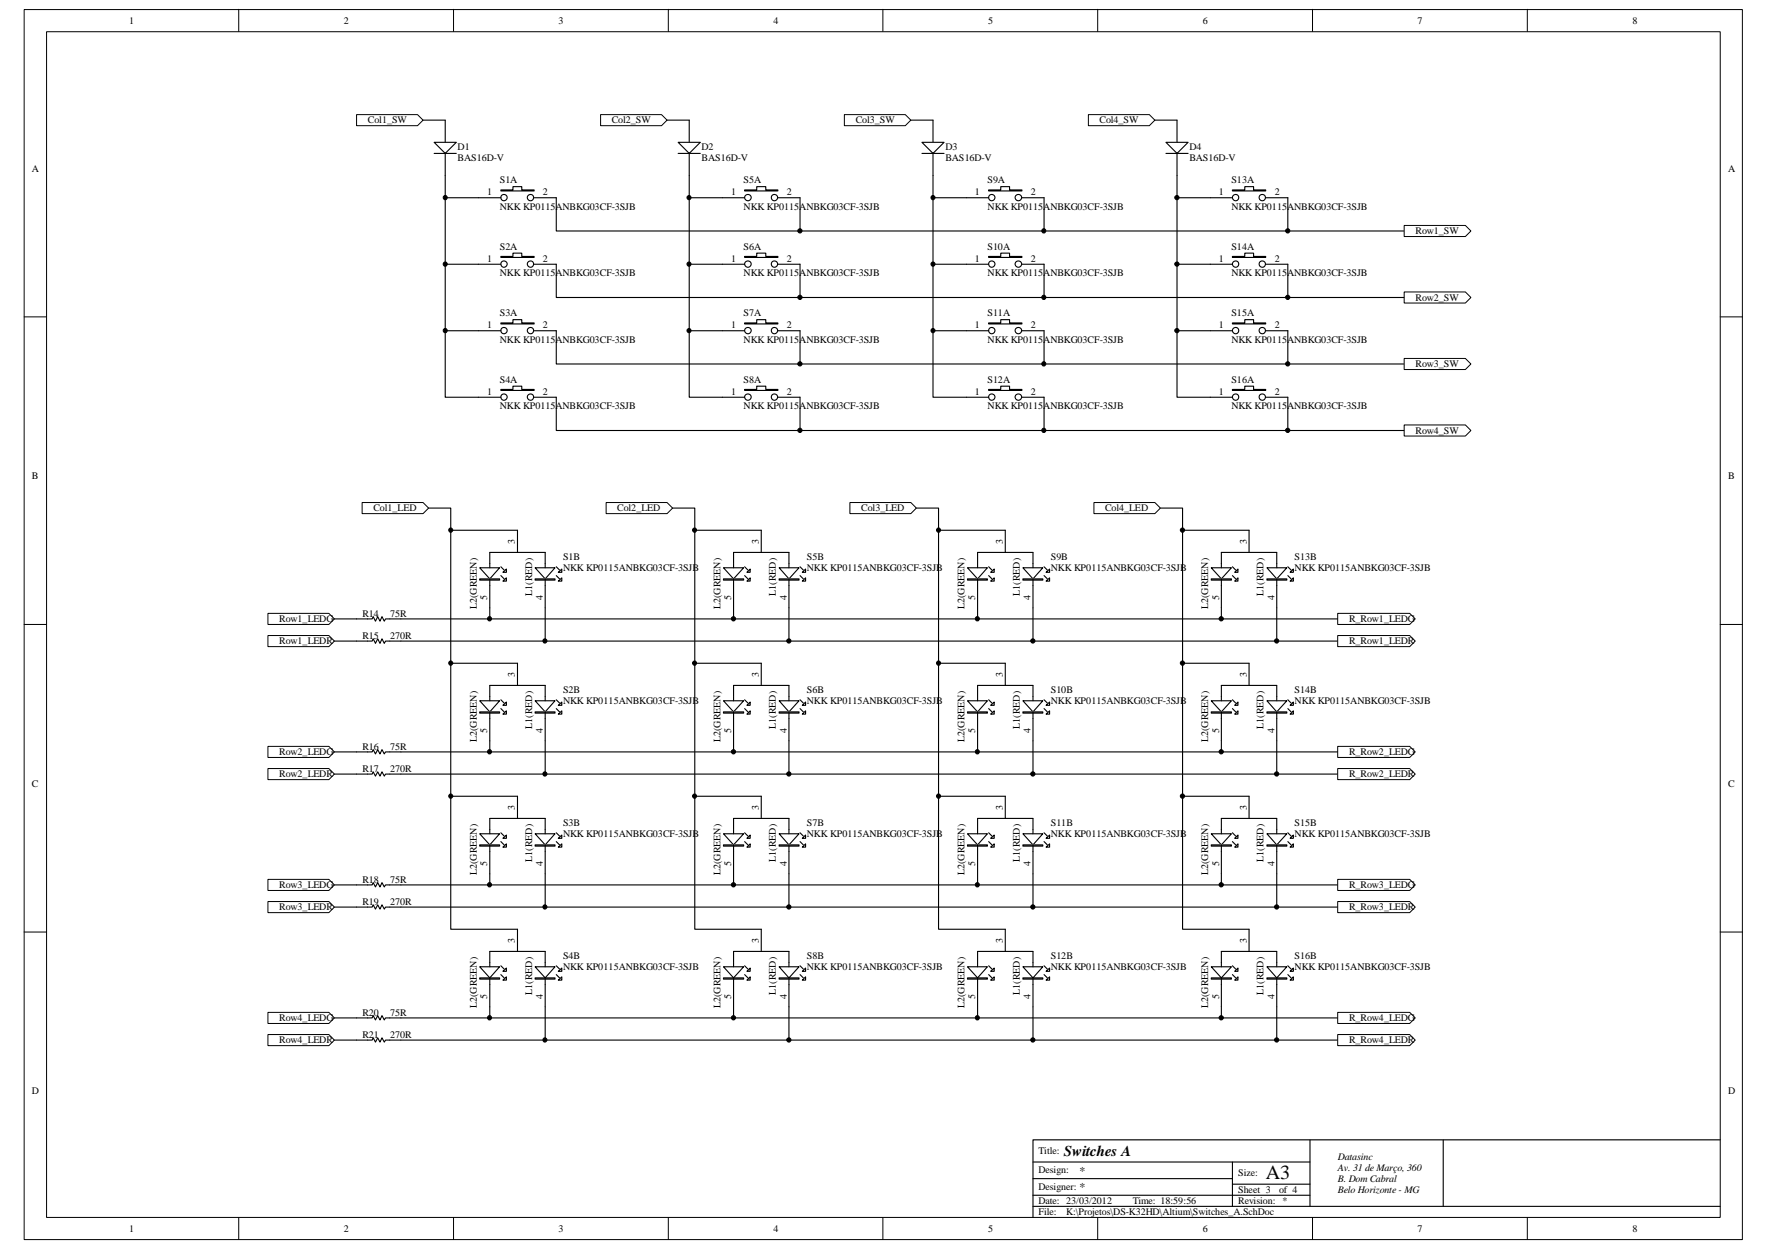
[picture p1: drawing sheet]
<svg xmlns="http://www.w3.org/2000/svg" width="297mm" height="210mm" viewBox="0 0 297 210" stroke-linecap="round" stroke-linejoin="round" font-family="sans-serif">
<defs><g id="words">
<text font-size="3.4" x="212.8" y="198.2">A3</text>
<text font-size="2.5" x="178.9" y="194.4">Switches A</text>
<g font-size="2">
<text x="181.5" y="197.4">*</text>
<text x="181.5" y="200.2">*</text>
</g>
<g font-size="1.7">
<text x="21.7" y="4">1</text>
<text x="57.8" y="4">2</text>
<text x="93.9" y="4">3</text>
<text x="130" y="4">4</text>
<text x="166.1" y="4">5</text>
<text x="202.2" y="4">6</text>
<text x="238.3" y="4">7</text>
<text x="274.4" y="4">8</text>
<text x="61.8" y="20.7">Col1_SW</text>
<text x="102.8" y="20.7">Col2_SW</text>
<text x="143.8" y="20.7">Col3_SW</text>
<text x="184.8" y="20.7">Col4_SW</text>
<text x="5.3" y="28.9">A</text>
<text x="76.9" y="27.1">BAS16D-V</text>
<text x="76.9" y="25.2">D1</text>
<text x="117.9" y="27.1">BAS16D-V</text>
<text x="117.9" y="25.2">D2</text>
<text x="158.9" y="27.1">BAS16D-V</text>
<text x="158.9" y="25.2">D3</text>
<text x="199.9" y="27.1">BAS16D-V</text>
<text x="199.9" y="25.2">D4</text>
<text x="290.5" y="28.9">A</text>
<text x="81.9" y="32.9">1</text>
<text x="84" y="35.3">NKK KP0115ANBKG03CF-3SJB</text>
<text x="84" y="30.8">S1A</text>
<text x="91.3" y="32.9">2</text>
<text x="122.9" y="32.9">1</text>
<text x="125" y="30.8">S5A</text>
<text x="125" y="35.3">NKK KP0115ANBKG03CF-3SJB</text>
<text x="132.3" y="32.9">2</text>
<text x="163.9" y="32.9">1</text>
<text x="166" y="30.8">S9A</text>
<text x="166" y="35.3">NKK KP0115ANBKG03CF-3SJB</text>
<text x="173.3" y="32.9">2</text>
<text x="204.9" y="32.9">1</text>
<text x="207" y="30.8">S13A</text>
<text x="207" y="35.3">NKK KP0115ANBKG03CF-3SJB</text>
<text x="214.3" y="32.9">2</text>
<text x="84" y="42">S2A</text>
<text x="125" y="42">S6A</text>
<text x="166" y="42">S10A</text>
<text x="207" y="42">S14A</text>
<text x="238" y="39.4">Row1_SW</text>
<text x="81.9" y="44">1</text>
<text x="84" y="46.4">NKK KP0115ANBKG03CF-3SJB</text>
<text x="91.3" y="44">2</text>
<text x="122.9" y="44">1</text>
<text x="125" y="46.4">NKK KP0115ANBKG03CF-3SJB</text>
<text x="132.3" y="44">2</text>
<text x="163.9" y="44">1</text>
<text x="166" y="46.4">NKK KP0115ANBKG03CF-3SJB</text>
<text x="173.3" y="44">2</text>
<text x="204.9" y="44">1</text>
<text x="207" y="46.4">NKK KP0115ANBKG03CF-3SJB</text>
<text x="214.3" y="44">2</text>
<text x="84" y="53.2">S3A</text>
<text x="125" y="53.2">S7A</text>
<text x="166" y="53.2">S11A</text>
<text x="207" y="53.2">S15A</text>
<text x="238" y="50.5">Row2_SW</text>
<text x="81.9" y="55.2">1</text>
<text x="84" y="57.6">NKK KP0115ANBKG03CF-3SJB</text>
<text x="91.3" y="55.2">2</text>
<text x="122.9" y="55.2">1</text>
<text x="125" y="57.6">NKK KP0115ANBKG03CF-3SJB</text>
<text x="132.3" y="55.2">2</text>
<text x="163.9" y="55.2">1</text>
<text x="166" y="57.6">NKK KP0115ANBKG03CF-3SJB</text>
<text x="173.3" y="55.2">2</text>
<text x="204.9" y="55.2">1</text>
<text x="207" y="57.6">NKK KP0115ANBKG03CF-3SJB</text>
<text x="214.3" y="55.2">2</text>
<text x="84" y="64.3">S4A</text>
<text x="125" y="64.3">S8A</text>
<text x="166" y="64.3">S12A</text>
<text x="207" y="64.3">S16A</text>
<text x="238" y="61.7">Row3_SW</text>
<text x="81.9" y="66.4">1</text>
<text x="84" y="68.8">NKK KP0115ANBKG03CF-3SJB</text>
<text x="91.3" y="66.4">2</text>
<text x="122.9" y="66.4">1</text>
<text x="125" y="68.8">NKK KP0115ANBKG03CF-3SJB</text>
<text x="132.3" y="66.4">2</text>
<text x="163.9" y="66.4">1</text>
<text x="166" y="68.8">NKK KP0115ANBKG03CF-3SJB</text>
<text x="173.3" y="66.4">2</text>
<text x="204.9" y="66.4">1</text>
<text x="207" y="68.8">NKK KP0115ANBKG03CF-3SJB</text>
<text x="214.3" y="66.4">2</text>
<text x="238" y="72.9">Row4_SW</text>
<text x="5.4" y="80.6">B</text>
<text x="290.5" y="80.6">B</text>
<text x="62.8" y="85.9">Col1_LED</text>
<text x="103.8" y="85.9">Col2_LED</text>
<text x="144.8" y="85.9">Col3_LED</text>
<text x="185.8" y="85.9">Col4_LED</text>
<text x="86.6" y="91.4" transform="rotate(-90 86.6 91.4)">3</text>
<text x="94.7" y="94.1">S1B</text>
<text x="127.6" y="91.4" transform="rotate(-90 127.6 91.4)">3</text>
<text x="135.6" y="94.1">S5B</text>
<text x="168.6" y="91.4" transform="rotate(-90 168.6 91.4)">3</text>
<text x="176.7" y="94.1">S9B</text>
<text x="209.6" y="91.4" transform="rotate(-90 209.6 91.4)">3</text>
<text x="217.6" y="94.1">S13B</text>
<text x="81.9" y="100.8" transform="rotate(-90 81.9 100.8)">5</text>
<text x="89.4" y="100.1" transform="rotate(-90 89.4 100.1)">L1(RED)</text>
<text x="91.2" y="100.8" transform="rotate(-90 91.2 100.8)">4</text>
<text x="94.7" y="96">NKK KP0115ANBKG03CF-3SJB</text>
<text x="122.9" y="100.8" transform="rotate(-90 122.9 100.8)">5</text>
<text x="130.4" y="100.1" transform="rotate(-90 130.4 100.1)">L1(RED)</text>
<text x="132.2" y="100.8" transform="rotate(-90 132.2 100.8)">4</text>
<text x="135.6" y="96">NKK KP0115ANBKG03CF-3SJB</text>
<text x="163.9" y="100.8" transform="rotate(-90 163.9 100.8)">5</text>
<text x="171.4" y="100.1" transform="rotate(-90 171.4 100.1)">L1(RED)</text>
<text x="173.2" y="100.8" transform="rotate(-90 173.2 100.8)">4</text>
<text x="176.7" y="96">NKK KP0115ANBKG03CF-3SJB</text>
<text x="204.9" y="100.8" transform="rotate(-90 204.9 100.8)">5</text>
<text x="212.4" y="100.1" transform="rotate(-90 212.4 100.1)">L1(RED)</text>
<text x="214.2" y="100.8" transform="rotate(-90 214.2 100.8)">4</text>
<text x="217.6" y="96">NKK KP0115ANBKG03CF-3SJB</text>
<text x="46.9" y="104.6">Row1_LEDG</text>
<text x="60.9" y="103.6">R14</text>
<text x="60.9" y="107.4">R15</text>
<text x="65.6" y="103.6">75R</text>
<text x="65.6" y="107.4">270R</text>
<text x="80.1" y="102.4" transform="rotate(-90 80.1 102.4)">L2(GREEN)</text>
<text x="121.1" y="102.4" transform="rotate(-90 121.1 102.4)">L2(GREEN)</text>
<text x="162.1" y="102.4" transform="rotate(-90 162.1 102.4)">L2(GREEN)</text>
<text x="203.1" y="102.4" transform="rotate(-90 203.1 102.4)">L2(GREEN)</text>
<text x="226.8" y="104.6">R_Row1_LEDG</text>
<text x="46.9" y="108.3">Row1_LEDR</text>
<text x="86.6" y="113.7" transform="rotate(-90 86.6 113.7)">3</text>
<text x="127.6" y="113.7" transform="rotate(-90 127.6 113.7)">3</text>
<text x="168.6" y="113.7" transform="rotate(-90 168.6 113.7)">3</text>
<text x="209.6" y="113.7" transform="rotate(-90 209.6 113.7)">3</text>
<text x="226.8" y="108.3">R_Row1_LEDR</text>
<text x="94.7" y="116.5">S2B</text>
<text x="94.7" y="118.4">NKK KP0115ANBKG03CF-3SJB</text>
<text x="135.6" y="116.5">S6B</text>
<text x="135.6" y="118.4">NKK KP0115ANBKG03CF-3SJB</text>
<text x="176.7" y="116.5">S10B</text>
<text x="176.7" y="118.4">NKK KP0115ANBKG03CF-3SJB</text>
<text x="217.6" y="116.5">S14B</text>
<text x="217.6" y="118.4">NKK KP0115ANBKG03CF-3SJB</text>
<text x="60.9" y="126">R16</text>
<text x="65.6" y="126">75R</text>
<text x="80.1" y="124.7" transform="rotate(-90 80.1 124.7)">L2(GREEN)</text>
<text x="81.9" y="123.1" transform="rotate(-90 81.9 123.1)">5</text>
<text x="89.4" y="122.5" transform="rotate(-90 89.4 122.5)">L1(RED)</text>
<text x="91.2" y="123.1" transform="rotate(-90 91.2 123.1)">4</text>
<text x="121.1" y="124.7" transform="rotate(-90 121.1 124.7)">L2(GREEN)</text>
<text x="122.9" y="123.1" transform="rotate(-90 122.9 123.1)">5</text>
<text x="130.4" y="122.5" transform="rotate(-90 130.4 122.5)">L1(RED)</text>
<text x="132.2" y="123.1" transform="rotate(-90 132.2 123.1)">4</text>
<text x="162.1" y="124.7" transform="rotate(-90 162.1 124.7)">L2(GREEN)</text>
<text x="163.9" y="123.1" transform="rotate(-90 163.9 123.1)">5</text>
<text x="171.4" y="122.5" transform="rotate(-90 171.4 122.5)">L1(RED)</text>
<text x="173.2" y="123.1" transform="rotate(-90 173.2 123.1)">4</text>
<text x="203.1" y="124.7" transform="rotate(-90 203.1 124.7)">L2(GREEN)</text>
<text x="204.9" y="123.1" transform="rotate(-90 204.9 123.1)">5</text>
<text x="212.4" y="122.5" transform="rotate(-90 212.4 122.5)">L1(RED)</text>
<text x="214.2" y="123.1" transform="rotate(-90 214.2 123.1)">4</text>
<text x="46.9" y="130.6">Row2_LEDR</text>
<text x="46.9" y="126.9">Row2_LEDG</text>
<text x="60.9" y="129.7">R17</text>
<text x="65.6" y="129.7">270R</text>
<text x="226.8" y="130.6">R_Row2_LEDR</text>
<text x="226.8" y="126.9">R_Row2_LEDG</text>
<text x="5.4" y="132.2">C</text>
<text x="86.6" y="136.1" transform="rotate(-90 86.6 136.1)">3</text>
<text x="127.6" y="136.1" transform="rotate(-90 127.6 136.1)">3</text>
<text x="168.6" y="136.1" transform="rotate(-90 168.6 136.1)">3</text>
<text x="209.6" y="136.1" transform="rotate(-90 209.6 136.1)">3</text>
<text x="290.5" y="132.2">C</text>
<text x="94.7" y="138.9">S3B</text>
<text x="94.7" y="140.7">NKK KP0115ANBKG03CF-3SJB</text>
<text x="135.6" y="138.9">S7B</text>
<text x="135.6" y="140.7">NKK KP0115ANBKG03CF-3SJB</text>
<text x="176.7" y="138.9">S11B</text>
<text x="176.7" y="140.7">NKK KP0115ANBKG03CF-3SJB</text>
<text x="217.6" y="138.9">S15B</text>
<text x="217.6" y="140.7">NKK KP0115ANBKG03CF-3SJB</text>
<text x="46.9" y="149.3">Row3_LEDG</text>
<text x="60.9" y="148.3">R18</text>
<text x="65.6" y="148.3">75R</text>
<text x="80.1" y="147.1" transform="rotate(-90 80.1 147.1)">L2(GREEN)</text>
<text x="81.9" y="145.5" transform="rotate(-90 81.9 145.5)">5</text>
<text x="89.4" y="144.8" transform="rotate(-90 89.4 144.8)">L1(RED)</text>
<text x="91.2" y="145.5" transform="rotate(-90 91.2 145.5)">4</text>
<text x="121.1" y="147.1" transform="rotate(-90 121.1 147.1)">L2(GREEN)</text>
<text x="122.9" y="145.5" transform="rotate(-90 122.9 145.5)">5</text>
<text x="130.4" y="144.8" transform="rotate(-90 130.4 144.8)">L1(RED)</text>
<text x="132.2" y="145.5" transform="rotate(-90 132.2 145.5)">4</text>
<text x="162.1" y="147.1" transform="rotate(-90 162.1 147.1)">L2(GREEN)</text>
<text x="163.9" y="145.5" transform="rotate(-90 163.9 145.5)">5</text>
<text x="171.4" y="144.8" transform="rotate(-90 171.4 144.8)">L1(RED)</text>
<text x="173.2" y="145.5" transform="rotate(-90 173.2 145.5)">4</text>
<text x="203.1" y="147.1" transform="rotate(-90 203.1 147.1)">L2(GREEN)</text>
<text x="204.9" y="145.5" transform="rotate(-90 204.9 145.5)">5</text>
<text x="212.4" y="144.8" transform="rotate(-90 212.4 144.8)">L1(RED)</text>
<text x="214.2" y="145.5" transform="rotate(-90 214.2 145.5)">4</text>
<text x="226.8" y="149.3">R_Row3_LEDG</text>
<text x="46.9" y="153">Row3_LEDR</text>
<text x="60.9" y="152.1">R19</text>
<text x="65.6" y="152.1">270R</text>
<text x="226.8" y="153">R_Row3_LEDR</text>
<text x="86.6" y="158.4" transform="rotate(-90 86.6 158.4)">3</text>
<text x="94.7" y="161.2">S4B</text>
<text x="127.6" y="158.4" transform="rotate(-90 127.6 158.4)">3</text>
<text x="135.6" y="161.2">S8B</text>
<text x="168.6" y="158.4" transform="rotate(-90 168.6 158.4)">3</text>
<text x="176.7" y="161.2">S12B</text>
<text x="209.6" y="158.4" transform="rotate(-90 209.6 158.4)">3</text>
<text x="217.6" y="161.2">S16B</text>
<text x="81.9" y="167.8" transform="rotate(-90 81.9 167.8)">5</text>
<text x="89.4" y="167.2" transform="rotate(-90 89.4 167.2)">L1(RED)</text>
<text x="91.2" y="167.8" transform="rotate(-90 91.2 167.8)">4</text>
<text x="94.7" y="163.1">NKK KP0115ANBKG03CF-3SJB</text>
<text x="122.9" y="167.8" transform="rotate(-90 122.9 167.8)">5</text>
<text x="130.4" y="167.2" transform="rotate(-90 130.4 167.2)">L1(RED)</text>
<text x="132.2" y="167.8" transform="rotate(-90 132.2 167.8)">4</text>
<text x="135.6" y="163.1">NKK KP0115ANBKG03CF-3SJB</text>
<text x="163.9" y="167.8" transform="rotate(-90 163.9 167.8)">5</text>
<text x="171.4" y="167.2" transform="rotate(-90 171.4 167.2)">L1(RED)</text>
<text x="173.2" y="167.8" transform="rotate(-90 173.2 167.8)">4</text>
<text x="176.7" y="163.1">NKK KP0115ANBKG03CF-3SJB</text>
<text x="204.9" y="167.8" transform="rotate(-90 204.9 167.8)">5</text>
<text x="212.4" y="167.2" transform="rotate(-90 212.4 167.2)">L1(RED)</text>
<text x="214.2" y="167.8" transform="rotate(-90 214.2 167.8)">4</text>
<text x="217.6" y="163.1">NKK KP0115ANBKG03CF-3SJB</text>
<text x="46.9" y="171.6">Row4_LEDG</text>
<text x="60.9" y="170.7">R20</text>
<text x="65.6" y="170.7">75R</text>
<text x="80.1" y="169.4" transform="rotate(-90 80.1 169.4)">L2(GREEN)</text>
<text x="121.1" y="169.4" transform="rotate(-90 121.1 169.4)">L2(GREEN)</text>
<text x="162.1" y="169.4" transform="rotate(-90 162.1 169.4)">L2(GREEN)</text>
<text x="203.1" y="169.4" transform="rotate(-90 203.1 169.4)">L2(GREEN)</text>
<text x="226.8" y="171.6">R_Row4_LEDG</text>
<text x="46.9" y="175.3">Row4_LEDR</text>
<text x="60.9" y="174.4">R21</text>
<text x="65.6" y="174.4">270R</text>
<text x="226.8" y="175.3">R_Row4_LEDR</text>
<text x="5.3" y="183.9">D</text>
<text x="290.5" y="183.9">D</text>
<text x="174.6" y="194">Title:</text>
<text x="174.6" y="197.1">Design:</text>
<text x="208.1" y="197.7">Size:</text>
<text x="224.9" y="194.9">Datasinc</text>
<text x="224.9" y="196.8">Av. 31 de Março, 360</text>
<text x="174.6" y="202.4">Date: 23/03/2012</text>
<text x="174.6" y="199.9">Designer:</text>
<text x="190.4" y="202.4">Time: 18:59:56</text>
<text x="208.1" y="202.4">Revision:</text>
<text x="208.1" y="200.5">Sheet 3</text>
<text x="215" y="200.5">of 4</text>
<text x="215.6" y="202.4">*</text>
<text x="224.9" y="198.6">B. Dom Cabral</text>
<text x="224.9" y="200.5">Belo Horizonte - MG</text>
<text x="21.7" y="207">1</text>
<text x="57.8" y="207">2</text>
<text x="93.9" y="207">3</text>
<text x="130" y="207">4</text>
<text x="166.1" y="207">5</text>
<text x="174.6" y="204.2">File:</text>
<text x="179.2" y="204.2">K:\Projetos\DS-K32HD\Altium\Switches_A.SchDoc</text>
<text x="202.2" y="207">6</text>
<text x="238.3" y="207">7</text>
<text x="274.4" y="207">8</text>
</g>
</g></defs>
<path d="M4.1 1.6h288.8v206.7h-288.8z" fill="none" stroke="#000" stroke-width=".17"/>
<path d="M7.9 5.4h281.3v199.2h-281.3z" fill="#fff"/>
<g fill="none" stroke="#000" stroke-width=".17">
<path d="M7.8 5.3h281.4v199.3h-281.4zM40.1 1.6v3.7M76.2 1.6v3.7M112.3 1.6v3.7M148.4 1.6v3.7M184.5 1.6v3.7M220.6 1.6v3.7M256.7 1.6v3.7M4.1 53.3h3.7M289.2 53.3h3.7M4.1 104.9h3.7M289.2 104.9h3.7"/>
<path d="M4.1 156.6h3.7M289.2 156.6h3.7M40.1 204.6v3.7M76.2 204.6v3.7M112.3 204.6v3.7M148.4 204.6v3.7M184.5 204.6v3.7M220.6 204.6v3.7M256.7 204.6v3.7"/>
</g>
<path d="M71.1 20.2h3.7M173.6 195.3h46.6M173.6 198.1h33.6M207.2 195.3v7.4M207.2 199h13M220.2 191.6v11.1M242.6 191.6v11.1M289.2 191.6h-115.6v13M173.6 202.7h115.6M173.6 200.9h46.6" fill="none" stroke="#000" stroke-width=".19"/>
<path d="M59.9 19.3h10.3l.9 .9-.9 .9h-10.3z" fill-rule="evenodd" fill="#fff"/>
<path d="M59.9 19.3h10.3l.9 .9-.9 .9h-10.3z" fill="none" stroke="#000" stroke-width=".17"/>
<path d="M101 19.3h10.2l.9 .9-.9 .9h-10.2z" fill-rule="evenodd" fill="#fff"/>
<path d="M101 19.3h10.2l.9 .9-.9 .9h-10.2z" fill="none" stroke="#000" stroke-width=".17"/>
<path d="M141.9 19.3h10.3l.9 .9-.9 .9h-10.3z" fill-rule="evenodd" fill="#fff"/>
<path d="M141.9 19.3h10.3l.9 .9-.9 .9h-10.3z" fill="none" stroke="#000" stroke-width=".17"/>
<path d="M183 19.3h10.2l.9 .9-.9 .9h-10.2z" fill-rule="evenodd" fill="#fff"/>
<path d="M183 19.3h10.2l.9 .9-.9 .9h-10.2z" fill="none" stroke="#000" stroke-width=".17"/>
<path d="M72 85.4h3.8v70.8h11.2M113.1 85.4h3.7v70.8h11.2M154 85.4h3.8v70.8h11.2M195.1 85.4h3.7v70.8h11.2" fill="none" stroke="#000" stroke-width=".19"/>
<path d="M45 106.8h10.3l.9 .9-.9 1h-10.3z" fill-rule="evenodd" fill="#fff"/>
<path d="M45 106.8h10.3l.9 .9-.9 1h-10.3z" fill="none" stroke="#000" stroke-width=".17"/>
<path d="M45 129.2h10.3l.9 .9-.9 .9h-10.3z" fill-rule="evenodd" fill="#fff"/>
<path d="M45 129.2h10.3l.9 .9-.9 .9h-10.3z" fill="none" stroke="#000" stroke-width=".17"/>
<path d="M45 151.5h10.3l.9 .9-.9 1h-10.3z" fill-rule="evenodd" fill="#fff"/>
<path d="M45 151.5h10.3l.9 .9-.9 1h-10.3z" fill="none" stroke="#000" stroke-width=".17"/>
<path d="M45 173.9h10.3l.9 .9-.9 .9h-10.3z" fill-rule="evenodd" fill="#fff"/>
<path d="M45 173.9h10.3l.9 .9-.9 .9h-10.3z" fill="none" stroke="#000" stroke-width=".17"/>
<path d="M45 103.1h10.3l.9 .9-.9 .9h-10.3z" fill-rule="evenodd" fill="#fff"/>
<path d="M45 103.1h10.3l.9 .9-.9 .9h-10.3z" fill="none" stroke="#000" stroke-width=".17"/>
<path d="M45 125.4h10.3l.9 1-.9 .9h-10.3z" fill-rule="evenodd" fill="#fff"/>
<path d="M45 125.4h10.3l.9 1-.9 .9h-10.3z" fill="none" stroke="#000" stroke-width=".17"/>
<path d="M45 147.8h10.3l.9 .9-.9 .9h-10.3z" fill-rule="evenodd" fill="#fff"/>
<path d="M45 147.8h10.3l.9 .9-.9 .9h-10.3z" fill="none" stroke="#000" stroke-width=".17"/>
<path d="M45 170.1h10.3l.9 1-.9 .9h-10.3z" fill-rule="evenodd" fill="#fff"/>
<path d="M45 170.1h10.3l.9 1-.9 .9h-10.3z" fill="none" stroke="#000" stroke-width=".17"/>
<path d="M60.9 84.5h10.2l.9 .9-.9 .9h-10.2z" fill-rule="evenodd" fill="#fff"/>
<path d="M60.9 84.5h10.2l.9 .9-.9 .9h-10.2z" fill="none" stroke="#000" stroke-width=".17"/>
<path d="M101.9 84.5h10.2l1 .9-1 .9h-10.2z" fill-rule="evenodd" fill="#fff"/>
<path d="M101.9 84.5h10.2l1 .9-1 .9h-10.2z" fill="none" stroke="#000" stroke-width=".17"/>
<path d="M142.9 84.5h10.2l.9 .9-.9 .9h-10.2z" fill-rule="evenodd" fill="#fff"/>
<path d="M142.9 84.5h10.2l.9 .9-.9 .9h-10.2z" fill="none" stroke="#000" stroke-width=".17"/>
<path d="M183.9 84.5h10.2l1 .9-1 .9h-10.2z" fill-rule="evenodd" fill="#fff"/>
<path d="M183.9 84.5h10.2l1 .9-1 .9h-10.2z" fill="none" stroke="#000" stroke-width=".17"/>
<g fill="none" stroke="#000" stroke-width=".19">
<path d="M93.5 55.6v5.6h142.5M93.5 44.4v5.6h142.5M93.5 66.8v5.5h142.5M87 89.1v3.7M93.5 96.7l.6 .6M93.5 95.2l.6 .6M82.3 102.2v1.8h142.6M91.6 102.2v5.5h133.3M82.3 124.5v1.9h142.6M91.6 124.5v5.6h133.3M82.3 146.9v1.8h142.6M91.6 146.9v5.5h133.3"/>
<path d="M82.3 169.2v1.9h142.6M91.6 169.2v5.6h133.3"/>
</g>
<path d="M80.6 95.4h3.4l-1.7 1.9z" fill="#fff"/>
<path d="M80.6 95.4h3.4l-1.7 1.9z" fill="none" stroke="#000" stroke-width=".19"/>
<path d="M80.6 97.3h3.4v.2h-3.4z" fill-rule="evenodd" fill="#fff"/>
<path d="M80.6 97.3h3.4v.2h-3.4z" fill="none" stroke="#000" stroke-width=".19"/>
<path d="M93.8 97.7l.6-.6v.6z" fill="#fff"/>
<path d="M93.8 97.7l.6-.6v.6z" fill="none" stroke="#000" stroke-width=".19"/>
<path d="M93.8 96.2l.6-.6v.6z" fill="#fff"/>
<path d="M82.3 94.7v.7M82.3 97.3v4.9M84.2 96.7l.5 .6M84.2 95.2l.5 .6M91.6 98.4v3.8M93.8 96.2l.6-.6v.6z" fill="none" stroke="#000" stroke-width=".19"/>
<path d="M90 95.4h3.3l-1.7 1.9z" fill="#fff"/>
<path d="M90 95.4h3.3l-1.7 1.9z" fill="none" stroke="#000" stroke-width=".19"/>
<path d="M90 97.3h3.3v.2h-3.3z" fill-rule="evenodd" fill="#fff"/>
<path d="M90 97.3h3.3v.2h-3.3z" fill="none" stroke="#000" stroke-width=".19"/>
<path d="M84.5 97.7l.6-.6v.6z" fill="#fff"/>
<path d="M84.5 97.7l.6-.6v.6z" fill="none" stroke="#000" stroke-width=".19"/>
<path d="M84.5 96.2l.6-.6v.6z" fill="#fff"/>
<path d="M80.4 33.2h3.8M89.8 33.2h3.7M82.3 94.7v-1.9h9.3v2.6M84.5 96.2l.6-.6v.6zM91.6 97.3v1.1" fill="none" stroke="#000" stroke-width=".19"/>
<path d="M84.2 31.9h2v-.5h1.5v.5h2.1v.2h-5.6z" fill-rule="evenodd" fill="#fff"/>
<g fill="none" stroke="#000" stroke-width=".19">
<path d="M84.2 31.9h2v-.5h1.5v.5h2.1v.2h-5.6zM80.4 44.4h3.8M89.8 44.4h3.7"/>
<circle cx="84.7" cy="33.2" r=".54"/>
<circle cx="89.2" cy="33.2" r=".53"/>
</g>
<path d="M84.2 43.1h2v-.6h1.5v.6h2.1v.2h-5.6z" fill-rule="evenodd" fill="#fff"/>
<g fill="none" stroke="#000" stroke-width=".19">
<path d="M84.2 43.1h2v-.6h1.5v.6h2.1v.2h-5.6zM87 111.5v3.7M93.5 119.1l.6 .5M93.5 117.6l.6 .6"/>
<circle cx="84.7" cy="44.4" r=".54"/>
<circle cx="89.2" cy="44.4" r=".53"/>
</g>
<path d="M80.6 117.8h3.4l-1.7 1.8z" fill="#fff"/>
<path d="M80.6 117.8h3.4l-1.7 1.8z" fill="none" stroke="#000" stroke-width=".19"/>
<path d="M80.6 119.6h3.4v.2h-3.4z" fill-rule="evenodd" fill="#fff"/>
<path d="M80.6 119.6h3.4v.2h-3.4z" fill="none" stroke="#000" stroke-width=".19"/>
<path d="M93.8 120l.6-.5v.5z" fill="#fff"/>
<path d="M93.8 120l.6-.5v.5z" fill="none" stroke="#000" stroke-width=".19"/>
<path d="M93.8 118.5l.6-.5v.5z" fill="#fff"/>
<path d="M82.3 117.1v.7M82.3 119.6v4.9M84.2 119.1l.5 .5M84.2 117.6l.5 .6M93.8 118.5l.6-.5v.5zM91.6 120.8v3.7" fill="none" stroke="#000" stroke-width=".19"/>
<path d="M90 117.8h3.3l-1.7 1.8z" fill="#fff"/>
<path d="M90 117.8h3.3l-1.7 1.8z" fill="none" stroke="#000" stroke-width=".19"/>
<path d="M90 119.6h3.3v.2h-3.3z" fill-rule="evenodd" fill="#fff"/>
<path d="M90 119.6h3.3v.2h-3.3z" fill="none" stroke="#000" stroke-width=".19"/>
<path d="M84.5 120l.6-.5v.5z" fill="#fff"/>
<path d="M84.5 120l.6-.5v.5z" fill="none" stroke="#000" stroke-width=".19"/>
<path d="M84.5 118.5l.6-.5v.5z" fill="#fff"/>
<path d="M80.4 55.6h3.8M89.8 55.6h3.7M82.3 117.1v-1.9h9.3v2.6M84.5 118.5l.6-.5v.5zM91.6 119.6v1.2" fill="none" stroke="#000" stroke-width=".19"/>
<path d="M84.2 54.3h2v-.6h1.5v.6h2.1v.1h-5.6z" fill-rule="evenodd" fill="#fff"/>
<g fill="none" stroke="#000" stroke-width=".19">
<path d="M84.2 54.3h2v-.6h1.5v.6h2.1v.1h-5.6zM87 133.8v3.7M93.5 140l.6 .5M93.5 141.4l.6 .6"/>
<circle cx="84.7" cy="55.6" r=".54"/>
<circle cx="89.2" cy="55.6" r=".53"/>
</g>
<path d="M80.6 140.1h3.4l-1.7 1.9z" fill="#fff"/>
<path d="M80.6 140.1h3.4l-1.7 1.9z" fill="none" stroke="#000" stroke-width=".19"/>
<path d="M80.6 142h3.4v.2h-3.4z" fill-rule="evenodd" fill="#fff"/>
<path d="M80.6 142h3.4v.2h-3.4z" fill="none" stroke="#000" stroke-width=".19"/>
<path d="M93.8 142.4l.6-.6v.6z" fill="#fff"/>
<path d="M93.8 142.4l.6-.6v.6z" fill="none" stroke="#000" stroke-width=".19"/>
<path d="M93.8 140.9l.6-.6v.6z" fill="#fff"/>
<path d="M82.3 139.4v.7M84.2 140l.5 .5M82.3 142v4.9M84.2 141.4l.5 .6M91.6 143.1v3.8M93.8 140.9l.6-.6v.6z" fill="none" stroke="#000" stroke-width=".19"/>
<path d="M90 140.1h3.3l-1.7 1.9z" fill="#fff"/>
<path d="M90 140.1h3.3l-1.7 1.9z" fill="none" stroke="#000" stroke-width=".19"/>
<path d="M90 142h3.3v.2h-3.3z" fill-rule="evenodd" fill="#fff"/>
<path d="M90 142h3.3v.2h-3.3z" fill="none" stroke="#000" stroke-width=".19"/>
<path d="M84.5 142.4l.6-.6v.6z" fill="#fff"/>
<path d="M84.5 142.4l.6-.6v.6z" fill="none" stroke="#000" stroke-width=".19"/>
<path d="M84.5 140.9l.6-.6v.6z" fill="#fff"/>
<path d="M80.4 66.8h3.8M89.8 66.8h3.7M82.3 139.4v-1.9h9.3v2.6M84.5 140.9l.6-.6v.6zM91.6 142v1.1" fill="none" stroke="#000" stroke-width=".19"/>
<path d="M84.2 65.4h2v-.5h1.5v.5h2.1v.2h-5.6z" fill-rule="evenodd" fill="#fff"/>
<g fill="none" stroke="#000" stroke-width=".19">
<path d="M84.2 65.4h2v-.5h1.5v.5h2.1v.2h-5.6zM87 156.2v3.7M93.5 163.8l.6 .5M93.5 162.3l.6 .6"/>
<circle cx="84.7" cy="66.7" r=".54"/>
<circle cx="89.2" cy="66.7" r=".53"/>
</g>
<path d="M80.6 162.5h3.4l-1.7 1.8z" fill="#fff"/>
<path d="M80.6 162.5h3.4l-1.7 1.8z" fill="none" stroke="#000" stroke-width=".19"/>
<path d="M80.6 164.3h3.4v.2h-3.4z" fill-rule="evenodd" fill="#fff"/>
<path d="M80.6 164.3h3.4v.2h-3.4z" fill="none" stroke="#000" stroke-width=".19"/>
<path d="M93.8 164.7l.6-.5v.5z" fill="#fff"/>
<path d="M93.8 164.7l.6-.5v.5z" fill="none" stroke="#000" stroke-width=".19"/>
<path d="M93.8 163.2l.6-.5v.5z" fill="#fff"/>
<path d="M82.3 161.8v.7M82.3 164.3v4.9M84.2 163.8l.5 .5M84.2 162.3l.5 .6M91.6 165.5v3.7M93.8 163.2l.6-.5v.5z" fill="none" stroke="#000" stroke-width=".19"/>
<path d="M90 162.5h3.3l-1.7 1.8z" fill="#fff"/>
<path d="M90 162.5h3.3l-1.7 1.8z" fill="none" stroke="#000" stroke-width=".19"/>
<path d="M90 164.3h3.3v.2h-3.3z" fill-rule="evenodd" fill="#fff"/>
<path d="M90 164.3h3.3v.2h-3.3z" fill="none" stroke="#000" stroke-width=".19"/>
<path d="M84.5 164.7l.6-.5v.5z" fill="#fff"/>
<path d="M84.5 164.7l.6-.5v.5z" fill="none" stroke="#000" stroke-width=".19"/>
<path d="M84.5 163.2l.6-.5v.5z" fill="#fff"/>
<path d="M121.5 33.2h3.7M130.8 33.2h3.7M82.3 161.8v-1.9h9.3v2.6M84.5 163.2l.6-.5v.5zM91.6 164.3v1.2" fill="none" stroke="#000" stroke-width=".19"/>
<path d="M125.2 31.9h2v-.5h1.5v.5h2.1v.2h-5.6z" fill-rule="evenodd" fill="#fff"/>
<g fill="none" stroke="#000" stroke-width=".19">
<path d="M125.2 31.9h2v-.5h1.5v.5h2.1v.2h-5.6zM128 89.1v3.7M134.5 96.7l.5 .6M134.5 95.2l.5 .6"/>
<circle cx="125.7" cy="33.2" r=".54"/>
<circle cx="130.2" cy="33.2" r=".54"/>
</g>
<path d="M121.6 95.4h3.4l-1.7 1.9z" fill="#fff"/>
<path d="M121.6 95.4h3.4l-1.7 1.9z" fill="none" stroke="#000" stroke-width=".19"/>
<path d="M121.6 97.3h3.4v.2h-3.4z" fill-rule="evenodd" fill="#fff"/>
<path d="M121.6 97.3h3.4v.2h-3.4z" fill="none" stroke="#000" stroke-width=".19"/>
<path d="M135.4 97.1v.6h-.5z" fill="#fff"/>
<path d="M135.4 97.1v.6h-.5z" fill="none" stroke="#000" stroke-width=".19"/>
<path d="M135.4 95.6v.6h-.5z" fill="#fff"/>
<path d="M123.3 94.7v.7M123.3 97.3v4.9M125.2 96.7l.5 .6M125.2 95.2l.5 .6M132.6 98.4v3.8M135.4 95.6v.6h-.5z" fill="none" stroke="#000" stroke-width=".19"/>
<path d="M131 95.4h3.3l-1.7 1.9z" fill="#fff"/>
<path d="M131 95.4h3.3l-1.7 1.9z" fill="none" stroke="#000" stroke-width=".19"/>
<path d="M131 97.3h3.3v.2h-3.3z" fill-rule="evenodd" fill="#fff"/>
<path d="M131 97.3h3.3v.2h-3.3z" fill="none" stroke="#000" stroke-width=".19"/>
<path d="M126.1 97.1v.6h-.5z" fill="#fff"/>
<path d="M126.1 97.1v.6h-.5z" fill="none" stroke="#000" stroke-width=".19"/>
<path d="M126.1 95.6v.6h-.5z" fill="#fff"/>
<path d="M121.5 44.4h3.7M130.8 44.4h3.7M123.3 94.7v-1.9h9.3v2.6M126.1 95.6v.6h-.5zM132.6 97.3v1.1" fill="none" stroke="#000" stroke-width=".19"/>
<path d="M125.2 43.1h2v-.6h1.5v.6h2.1v.2h-5.6z" fill-rule="evenodd" fill="#fff"/>
<g fill="none" stroke="#000" stroke-width=".19">
<path d="M125.2 43.1h2v-.6h1.5v.6h2.1v.2h-5.6zM128 111.5v3.7M134.5 119.1l.5 .5M134.5 117.6l.5 .6"/>
<circle cx="125.7" cy="44.4" r=".54"/>
<circle cx="130.2" cy="44.4" r=".54"/>
</g>
<path d="M121.6 117.8h3.4l-1.7 1.8z" fill="#fff"/>
<path d="M121.6 117.8h3.4l-1.7 1.8z" fill="none" stroke="#000" stroke-width=".19"/>
<path d="M121.6 119.6h3.4v.2h-3.4z" fill-rule="evenodd" fill="#fff"/>
<path d="M121.6 119.6h3.4v.2h-3.4z" fill="none" stroke="#000" stroke-width=".19"/>
<path d="M135.4 119.5v.5h-.5z" fill="#fff"/>
<path d="M135.4 119.5v.5h-.5z" fill="none" stroke="#000" stroke-width=".19"/>
<path d="M135.4 118v.5h-.5z" fill="#fff"/>
<path d="M123.3 117.1v.7M123.3 119.6v4.9M125.2 119.1l.5 .5M125.2 117.6l.5 .6M135.4 118v.5h-.5zM132.6 120.8v3.7" fill="none" stroke="#000" stroke-width=".19"/>
<path d="M131 117.8h3.3l-1.7 1.8z" fill="#fff"/>
<path d="M131 117.8h3.3l-1.7 1.8z" fill="none" stroke="#000" stroke-width=".19"/>
<path d="M131 119.6h3.3v.2h-3.3z" fill-rule="evenodd" fill="#fff"/>
<path d="M131 119.6h3.3v.2h-3.3z" fill="none" stroke="#000" stroke-width=".19"/>
<path d="M126.1 119.5v.5h-.5z" fill="#fff"/>
<path d="M126.1 119.5v.5h-.5z" fill="none" stroke="#000" stroke-width=".19"/>
<path d="M126.1 118v.5h-.5z" fill="#fff"/>
<path d="M121.5 55.6h3.7M130.8 55.6h3.7M123.3 117.1v-1.9h9.3v2.6M126.1 118v.5h-.5zM132.6 119.6v1.2" fill="none" stroke="#000" stroke-width=".19"/>
<path d="M125.2 54.3h2v-.6h1.5v.6h2.1v.1h-5.6z" fill-rule="evenodd" fill="#fff"/>
<g fill="none" stroke="#000" stroke-width=".19">
<path d="M125.2 54.3h2v-.6h1.5v.6h2.1v.1h-5.6zM128 133.8v3.7M134.5 140l.5 .5M134.5 141.4l.5 .6"/>
<circle cx="125.7" cy="55.6" r=".54"/>
<circle cx="130.2" cy="55.6" r=".54"/>
</g>
<path d="M121.6 140.1h3.4l-1.7 1.9z" fill="#fff"/>
<path d="M121.6 140.1h3.4l-1.7 1.9z" fill="none" stroke="#000" stroke-width=".19"/>
<path d="M121.6 142h3.4v.2h-3.4z" fill-rule="evenodd" fill="#fff"/>
<path d="M121.6 142h3.4v.2h-3.4z" fill="none" stroke="#000" stroke-width=".19"/>
<path d="M135.4 141.8v.6h-.5z" fill="#fff"/>
<path d="M135.4 141.8v.6h-.5z" fill="none" stroke="#000" stroke-width=".19"/>
<path d="M135.4 140.3v.6h-.5z" fill="#fff"/>
<path d="M123.3 139.4v.7M125.2 140l.5 .5M123.3 142v4.9M125.2 141.4l.5 .6M132.6 143.1v3.8M135.4 140.3v.6h-.5z" fill="none" stroke="#000" stroke-width=".19"/>
<path d="M131 140.1h3.3l-1.7 1.9z" fill="#fff"/>
<path d="M131 140.1h3.3l-1.7 1.9z" fill="none" stroke="#000" stroke-width=".19"/>
<path d="M131 142h3.3v.2h-3.3z" fill-rule="evenodd" fill="#fff"/>
<path d="M131 142h3.3v.2h-3.3z" fill="none" stroke="#000" stroke-width=".19"/>
<path d="M126.1 141.8v.6h-.5z" fill="#fff"/>
<path d="M126.1 141.8v.6h-.5z" fill="none" stroke="#000" stroke-width=".19"/>
<path d="M126.1 140.3v.6h-.5z" fill="#fff"/>
<path d="M121.5 66.8h3.7M130.8 66.8h3.7M123.3 139.4v-1.9h9.3v2.6M126.1 140.3v.6h-.5zM132.6 142v1.1" fill="none" stroke="#000" stroke-width=".19"/>
<path d="M125.2 65.4h2v-.5h1.5v.5h2.1v.2h-5.6z" fill-rule="evenodd" fill="#fff"/>
<g fill="none" stroke="#000" stroke-width=".19">
<path d="M125.2 65.4h2v-.5h1.5v.5h2.1v.2h-5.6zM128 156.2v3.7M134.5 163.8l.5 .5M134.5 162.3l.5 .6"/>
<circle cx="125.7" cy="66.7" r=".54"/>
<circle cx="130.2" cy="66.7" r=".54"/>
</g>
<path d="M121.6 162.5h3.4l-1.7 1.8z" fill="#fff"/>
<path d="M121.6 162.5h3.4l-1.7 1.8z" fill="none" stroke="#000" stroke-width=".19"/>
<path d="M121.6 164.3h3.4v.2h-3.4z" fill-rule="evenodd" fill="#fff"/>
<path d="M121.6 164.3h3.4v.2h-3.4z" fill="none" stroke="#000" stroke-width=".19"/>
<path d="M135.4 164.2v.5h-.5z" fill="#fff"/>
<path d="M135.4 164.2v.5h-.5z" fill="none" stroke="#000" stroke-width=".19"/>
<path d="M135.4 162.7v.5h-.5z" fill="#fff"/>
<path d="M123.3 161.8v.7M123.3 164.3v4.9M125.2 163.8l.5 .5M125.2 162.3l.5 .6M132.6 165.5v3.7M135.4 162.7v.5h-.5z" fill="none" stroke="#000" stroke-width=".19"/>
<path d="M131 162.5h3.3l-1.7 1.8z" fill="#fff"/>
<path d="M131 162.5h3.3l-1.7 1.8z" fill="none" stroke="#000" stroke-width=".19"/>
<path d="M131 164.3h3.3v.2h-3.3z" fill-rule="evenodd" fill="#fff"/>
<path d="M131 164.3h3.3v.2h-3.3z" fill="none" stroke="#000" stroke-width=".19"/>
<path d="M126.1 164.2v.5h-.5z" fill="#fff"/>
<path d="M126.1 164.2v.5h-.5z" fill="none" stroke="#000" stroke-width=".19"/>
<path d="M126.1 162.7v.5h-.5z" fill="#fff"/>
<path d="M162.5 33.2h3.7M171.8 33.2h3.7M123.3 161.8v-1.9h9.3v2.6M126.1 162.7v.5h-.5zM132.6 164.3v1.2" fill="none" stroke="#000" stroke-width=".19"/>
<path d="M166.2 31.9h2v-.5h1.5v.5h2.1v.2h-5.6z" fill-rule="evenodd" fill="#fff"/>
<g fill="none" stroke="#000" stroke-width=".19">
<path d="M166.2 31.9h2v-.5h1.5v.5h2.1v.2h-5.6zM169 89.1v3.7M175.5 96.7l.6 .6M175.5 95.2l.6 .6"/>
<circle cx="166.7" cy="33.2" r=".54"/>
<circle cx="171.2" cy="33.2" r=".54"/>
</g>
<path d="M162.6 95.4h3.4l-1.7 1.9z" fill="#fff"/>
<path d="M162.6 95.4h3.4l-1.7 1.9z" fill="none" stroke="#000" stroke-width=".19"/>
<path d="M162.6 97.3h3.4v.2h-3.4z" fill-rule="evenodd" fill="#fff"/>
<path d="M162.6 97.3h3.4v.2h-3.4z" fill="none" stroke="#000" stroke-width=".19"/>
<path d="M175.8 97.7l.6-.6v.6z" fill="#fff"/>
<path d="M175.8 97.7l.6-.6v.6z" fill="none" stroke="#000" stroke-width=".19"/>
<path d="M175.8 96.2l.6-.6v.6z" fill="#fff"/>
<path d="M164.3 94.7v.7M164.3 97.3v4.9M166.2 96.7l.5 .6M166.2 95.2l.5 .6M173.6 98.4v3.8M175.8 96.2l.6-.6v.6z" fill="none" stroke="#000" stroke-width=".19"/>
<path d="M172 95.4h3.3l-1.7 1.9z" fill="#fff"/>
<path d="M172 95.4h3.3l-1.7 1.9z" fill="none" stroke="#000" stroke-width=".19"/>
<path d="M172 97.3h3.3v.2h-3.3z" fill-rule="evenodd" fill="#fff"/>
<path d="M172 97.3h3.3v.2h-3.3z" fill="none" stroke="#000" stroke-width=".19"/>
<path d="M166.5 97.7l.6-.6v.6z" fill="#fff"/>
<path d="M166.5 97.7l.6-.6v.6z" fill="none" stroke="#000" stroke-width=".19"/>
<path d="M166.5 96.2l.6-.6v.6z" fill="#fff"/>
<path d="M162.5 44.4h3.7M171.8 44.4h3.7M164.3 94.7v-1.9h9.3v2.6M166.5 96.2l.6-.6v.6zM173.6 97.3v1.1" fill="none" stroke="#000" stroke-width=".19"/>
<path d="M166.2 43.1h2v-.6h1.5v.6h2.1v.2h-5.6z" fill-rule="evenodd" fill="#fff"/>
<g fill="none" stroke="#000" stroke-width=".19">
<path d="M166.2 43.1h2v-.6h1.5v.6h2.1v.2h-5.6zM169 111.5v3.7M175.5 119.1l.6 .5M175.5 117.6l.6 .6"/>
<circle cx="166.7" cy="44.4" r=".54"/>
<circle cx="171.2" cy="44.4" r=".54"/>
</g>
<path d="M162.6 117.8h3.4l-1.7 1.8z" fill="#fff"/>
<path d="M162.6 117.8h3.4l-1.7 1.8z" fill="none" stroke="#000" stroke-width=".19"/>
<path d="M162.6 119.6h3.4v.2h-3.4z" fill-rule="evenodd" fill="#fff"/>
<path d="M162.6 119.6h3.4v.2h-3.4z" fill="none" stroke="#000" stroke-width=".19"/>
<path d="M175.8 120l.6-.5v.5z" fill="#fff"/>
<path d="M175.8 120l.6-.5v.5z" fill="none" stroke="#000" stroke-width=".19"/>
<path d="M175.8 118.5l.6-.5v.5z" fill="#fff"/>
<path d="M164.3 117.1v.7M164.3 119.6v4.9M166.2 119.1l.5 .5M166.2 117.6l.5 .6M175.8 118.5l.6-.5v.5zM173.6 120.8v3.7" fill="none" stroke="#000" stroke-width=".19"/>
<path d="M172 117.8h3.3l-1.7 1.8z" fill="#fff"/>
<path d="M172 117.8h3.3l-1.7 1.8z" fill="none" stroke="#000" stroke-width=".19"/>
<path d="M172 119.6h3.3v.2h-3.3z" fill-rule="evenodd" fill="#fff"/>
<path d="M172 119.6h3.3v.2h-3.3z" fill="none" stroke="#000" stroke-width=".19"/>
<path d="M166.5 120l.6-.5v.5z" fill="#fff"/>
<path d="M166.5 120l.6-.5v.5z" fill="none" stroke="#000" stroke-width=".19"/>
<path d="M166.5 118.5l.6-.5v.5z" fill="#fff"/>
<path d="M162.5 55.6h3.7M171.8 55.6h3.7M164.3 117.1v-1.9h9.3v2.6M166.5 118.5l.6-.5v.5zM173.6 119.6v1.2" fill="none" stroke="#000" stroke-width=".19"/>
<path d="M166.2 54.3h2v-.6h1.5v.6h2.1v.1h-5.6z" fill-rule="evenodd" fill="#fff"/>
<g fill="none" stroke="#000" stroke-width=".19">
<path d="M166.2 54.3h2v-.6h1.5v.6h2.1v.1h-5.6zM169 133.8v3.7M175.5 140l.6 .5M175.5 141.4l.6 .6"/>
<circle cx="166.7" cy="55.6" r=".54"/>
<circle cx="171.2" cy="55.6" r=".54"/>
</g>
<path d="M162.6 140.1h3.4l-1.7 1.9z" fill="#fff"/>
<path d="M162.6 140.1h3.4l-1.7 1.9z" fill="none" stroke="#000" stroke-width=".19"/>
<path d="M162.6 142h3.4v.2h-3.4z" fill-rule="evenodd" fill="#fff"/>
<path d="M162.6 142h3.4v.2h-3.4z" fill="none" stroke="#000" stroke-width=".19"/>
<path d="M175.8 142.4l.6-.6v.6z" fill="#fff"/>
<path d="M175.8 142.4l.6-.6v.6z" fill="none" stroke="#000" stroke-width=".19"/>
<path d="M175.8 140.9l.6-.6v.6z" fill="#fff"/>
<path d="M164.3 139.4v.7M166.2 140l.5 .5M164.3 142v4.9M166.2 141.4l.5 .6M173.6 143.1v3.8M175.8 140.9l.6-.6v.6z" fill="none" stroke="#000" stroke-width=".19"/>
<path d="M172 140.1h3.3l-1.7 1.9z" fill="#fff"/>
<path d="M172 140.1h3.3l-1.7 1.9z" fill="none" stroke="#000" stroke-width=".19"/>
<path d="M172 142h3.3v.2h-3.3z" fill-rule="evenodd" fill="#fff"/>
<path d="M172 142h3.3v.2h-3.3z" fill="none" stroke="#000" stroke-width=".19"/>
<path d="M166.5 142.4l.6-.6v.6z" fill="#fff"/>
<path d="M166.5 142.4l.6-.6v.6z" fill="none" stroke="#000" stroke-width=".19"/>
<path d="M166.5 140.9l.6-.6v.6z" fill="#fff"/>
<path d="M162.5 66.8h3.7M171.8 66.8h3.7M164.3 139.4v-1.9h9.3v2.6M166.5 140.9l.6-.6v.6zM173.6 142v1.1" fill="none" stroke="#000" stroke-width=".19"/>
<path d="M166.2 65.4h2v-.5h1.5v.5h2.1v.2h-5.6z" fill-rule="evenodd" fill="#fff"/>
<g fill="none" stroke="#000" stroke-width=".19">
<path d="M166.2 65.4h2v-.5h1.5v.5h2.1v.2h-5.6zM169 156.2v3.7M175.5 163.8l.6 .5M175.5 162.3l.6 .6"/>
<circle cx="166.7" cy="66.7" r=".54"/>
<circle cx="171.2" cy="66.7" r=".54"/>
</g>
<path d="M162.6 162.5h3.4l-1.7 1.8z" fill="#fff"/>
<path d="M162.6 162.5h3.4l-1.7 1.8z" fill="none" stroke="#000" stroke-width=".19"/>
<path d="M162.6 164.3h3.4v.2h-3.4z" fill-rule="evenodd" fill="#fff"/>
<path d="M162.6 164.3h3.4v.2h-3.4z" fill="none" stroke="#000" stroke-width=".19"/>
<path d="M175.8 164.7l.6-.5v.5z" fill="#fff"/>
<path d="M175.8 164.7l.6-.5v.5z" fill="none" stroke="#000" stroke-width=".19"/>
<path d="M175.8 163.2l.6-.5v.5z" fill="#fff"/>
<path d="M164.3 161.8v.7M164.3 164.3v4.9M166.2 163.8l.5 .5M166.2 162.3l.5 .6M173.6 165.5v3.7M175.8 163.2l.6-.5v.5z" fill="none" stroke="#000" stroke-width=".19"/>
<path d="M172 162.5h3.3l-1.7 1.8z" fill="#fff"/>
<path d="M172 162.5h3.3l-1.7 1.8z" fill="none" stroke="#000" stroke-width=".19"/>
<path d="M172 164.3h3.3v.2h-3.3z" fill-rule="evenodd" fill="#fff"/>
<path d="M172 164.3h3.3v.2h-3.3z" fill="none" stroke="#000" stroke-width=".19"/>
<path d="M166.5 164.7l.6-.5v.5z" fill="#fff"/>
<path d="M166.5 164.7l.6-.5v.5z" fill="none" stroke="#000" stroke-width=".19"/>
<path d="M166.5 163.2l.6-.5v.5z" fill="#fff"/>
<path d="M203.5 33.2h3.7M212.8 33.2h3.7M164.3 161.8v-1.9h9.3v2.6M166.5 163.2l.6-.5v.5zM173.6 164.3v1.2" fill="none" stroke="#000" stroke-width=".19"/>
<path d="M207.2 31.9h2.1v-.5h1.4v.5h2.1v.2h-5.6z" fill-rule="evenodd" fill="#fff"/>
<g fill="none" stroke="#000" stroke-width=".19">
<path d="M207.2 31.9h2.1v-.5h1.4v.5h2.1v.2h-5.6zM210 89.1v3.7M216.5 96.7l.5 .6M216.5 95.2l.5 .6"/>
<circle cx="207.7" cy="33.2" r=".53"/>
<circle cx="212.2" cy="33.2" r=".53"/>
</g>
<path d="M203.6 95.4h3.4l-1.7 1.9z" fill="#fff"/>
<path d="M203.6 95.4h3.4l-1.7 1.9z" fill="none" stroke="#000" stroke-width=".19"/>
<path d="M203.6 97.3h3.4v.2h-3.4z" fill-rule="evenodd" fill="#fff"/>
<path d="M203.6 97.3h3.4v.2h-3.4z" fill="none" stroke="#000" stroke-width=".19"/>
<path d="M216.9 97.7l.5-.6v.6z" fill="#fff"/>
<path d="M216.9 97.7l.5-.6v.6z" fill="none" stroke="#000" stroke-width=".19"/>
<path d="M217.4 95.6v.6h-.5z" fill="#fff"/>
<path d="M205.3 94.7v.7M205.3 97.3v4.9M207.2 96.7l.5 .6M207.2 95.2l.5 .6M214.6 98.4v3.8M217.4 95.6v.6h-.5z" fill="none" stroke="#000" stroke-width=".19"/>
<path d="M213 95.4h3.3l-1.7 1.9z" fill="#fff"/>
<path d="M213 95.4h3.3l-1.7 1.9z" fill="none" stroke="#000" stroke-width=".19"/>
<path d="M213 97.3h3.3v.2h-3.3z" fill-rule="evenodd" fill="#fff"/>
<path d="M213 97.3h3.3v.2h-3.3z" fill="none" stroke="#000" stroke-width=".19"/>
<path d="M208.1 97.1v.6h-.5z" fill="#fff"/>
<path d="M208.1 97.1v.6h-.5z" fill="none" stroke="#000" stroke-width=".19"/>
<path d="M208.1 95.6v.6h-.5z" fill="#fff"/>
<path d="M203.5 44.4h3.7M212.8 44.4h3.7M205.3 94.7v-1.9h9.3v2.6M208.1 95.6v.6h-.5zM214.6 97.3v1.1" fill="none" stroke="#000" stroke-width=".19"/>
<path d="M207.2 43.1h2.1v-.6h1.4v.6h2.1v.2h-5.6z" fill-rule="evenodd" fill="#fff"/>
<g fill="none" stroke="#000" stroke-width=".19">
<path d="M207.2 43.1h2.1v-.6h1.4v.6h2.1v.2h-5.6zM210 111.5v3.7M216.5 119.1l.5 .5M216.5 117.6l.5 .6"/>
<circle cx="207.7" cy="44.4" r=".53"/>
<circle cx="212.2" cy="44.4" r=".53"/>
</g>
<path d="M203.6 117.8h3.4l-1.7 1.8z" fill="#fff"/>
<path d="M203.6 117.8h3.4l-1.7 1.8z" fill="none" stroke="#000" stroke-width=".19"/>
<path d="M203.6 119.6h3.4v.2h-3.4z" fill-rule="evenodd" fill="#fff"/>
<path d="M203.6 119.6h3.4v.2h-3.4z" fill="none" stroke="#000" stroke-width=".19"/>
<path d="M217.4 119.5v.5h-.5z" fill="#fff"/>
<path d="M217.4 119.5v.5h-.5z" fill="none" stroke="#000" stroke-width=".19"/>
<path d="M217.4 118v.5h-.5z" fill="#fff"/>
<path d="M205.3 117.1v.7M205.3 119.6v4.9M207.2 119.1l.5 .5M207.2 117.6l.5 .6M217.4 118v.5h-.5zM214.6 120.8v3.7" fill="none" stroke="#000" stroke-width=".19"/>
<path d="M213 117.8h3.3l-1.7 1.8z" fill="#fff"/>
<path d="M213 117.8h3.3l-1.7 1.8z" fill="none" stroke="#000" stroke-width=".19"/>
<path d="M213 119.6h3.3v.2h-3.3z" fill-rule="evenodd" fill="#fff"/>
<path d="M213 119.6h3.3v.2h-3.3z" fill="none" stroke="#000" stroke-width=".19"/>
<path d="M208.1 119.5v.5h-.5z" fill="#fff"/>
<path d="M208.1 119.5v.5h-.5z" fill="none" stroke="#000" stroke-width=".19"/>
<path d="M208.1 118v.5h-.5z" fill="#fff"/>
<path d="M203.5 55.6h3.7M212.8 55.6h3.7M205.3 117.1v-1.9h9.3v2.6M208.1 118v.5h-.5zM214.6 119.6v1.2" fill="none" stroke="#000" stroke-width=".19"/>
<path d="M207.2 54.3h2.1v-.6h1.4v.6h2.1v.1h-5.6z" fill-rule="evenodd" fill="#fff"/>
<g fill="none" stroke="#000" stroke-width=".19">
<path d="M207.2 54.3h2.1v-.6h1.4v.6h2.1v.1h-5.6zM210 133.8v3.7M216.5 140l.5 .5M216.5 141.4l.5 .6"/>
<circle cx="207.7" cy="55.6" r=".53"/>
<circle cx="212.2" cy="55.6" r=".53"/>
</g>
<path d="M203.6 140.1h3.4l-1.7 1.9z" fill="#fff"/>
<path d="M203.6 140.1h3.4l-1.7 1.9z" fill="none" stroke="#000" stroke-width=".19"/>
<path d="M203.6 142h3.4v.2h-3.4z" fill-rule="evenodd" fill="#fff"/>
<path d="M203.6 142h3.4v.2h-3.4z" fill="none" stroke="#000" stroke-width=".19"/>
<path d="M217.4 141.8v.6h-.5z" fill="#fff"/>
<path d="M217.4 141.8v.6h-.5z" fill="none" stroke="#000" stroke-width=".19"/>
<path d="M216.9 140.9l.5-.6v.6z" fill="#fff"/>
<path d="M205.3 139.4v.7M207.2 140l.5 .5M205.3 142v4.9M207.2 141.4l.5 .6M214.6 143.1v3.8M216.9 140.9l.5-.6v.6z" fill="none" stroke="#000" stroke-width=".19"/>
<path d="M213 140.1h3.3l-1.7 1.9z" fill="#fff"/>
<path d="M213 140.1h3.3l-1.7 1.9z" fill="none" stroke="#000" stroke-width=".19"/>
<path d="M213 142h3.3v.2h-3.3z" fill-rule="evenodd" fill="#fff"/>
<path d="M213 142h3.3v.2h-3.3z" fill="none" stroke="#000" stroke-width=".19"/>
<path d="M208.1 141.8v.6h-.5z" fill="#fff"/>
<path d="M208.1 141.8v.6h-.5z" fill="none" stroke="#000" stroke-width=".19"/>
<path d="M208.1 140.3v.6h-.5z" fill="#fff"/>
<path d="M203.5 66.8h3.7M212.8 66.8h3.7M205.3 139.4v-1.9h9.3v2.6M208.1 140.3v.6h-.5zM214.6 142v1.1" fill="none" stroke="#000" stroke-width=".19"/>
<path d="M207.2 65.4h2.1v-.5h1.4v.5h2.1v.2h-5.6z" fill-rule="evenodd" fill="#fff"/>
<g fill="none" stroke="#000" stroke-width=".19">
<path d="M207.2 65.4h2.1v-.5h1.4v.5h2.1v.2h-5.6zM210 156.2v3.7M216.5 163.8l.5 .5M216.5 162.3l.5 .6"/>
<circle cx="207.7" cy="66.7" r=".53"/>
<circle cx="212.2" cy="66.7" r=".53"/>
</g>
<path d="M203.6 162.5h3.4l-1.7 1.8z" fill="#fff"/>
<path d="M203.6 162.5h3.4l-1.7 1.8z" fill="none" stroke="#000" stroke-width=".19"/>
<path d="M203.6 164.3h3.4v.2h-3.4z" fill-rule="evenodd" fill="#fff"/>
<path d="M203.6 164.3h3.4v.2h-3.4z" fill="none" stroke="#000" stroke-width=".19"/>
<path d="M217.4 164.2v.5h-.5z" fill="#fff"/>
<path d="M217.4 164.2v.5h-.5z" fill="none" stroke="#000" stroke-width=".19"/>
<path d="M216.9 163.2l.5-.5v.5z" fill="#fff"/>
<path d="M205.3 161.8v.7M205.3 164.3v4.9M207.2 163.8l.5 .5M207.2 162.3l.5 .6M214.6 165.5v3.7M216.9 163.2l.5-.5v.5z" fill="none" stroke="#000" stroke-width=".19"/>
<path d="M213 162.5h3.3l-1.7 1.8z" fill="#fff"/>
<path d="M213 162.5h3.3l-1.7 1.8z" fill="none" stroke="#000" stroke-width=".19"/>
<path d="M213 164.3h3.3v.2h-3.3z" fill-rule="evenodd" fill="#fff"/>
<path d="M213 164.3h3.3v.2h-3.3z" fill="none" stroke="#000" stroke-width=".19"/>
<path d="M208.1 164.2v.5h-.5z" fill="#fff"/>
<path d="M208.1 164.2v.5h-.5z" fill="none" stroke="#000" stroke-width=".19"/>
<path d="M208.1 162.7v.5h-.5z" fill="#fff"/>
<g fill="none" stroke="#000" stroke-width=".19">
<path d="M74.8 20.2v3.7M74.8 25.8v3.7M134.5 33.2v5.6M175.5 33.2v5.6M216.5 33.2v5.6M134.5 44.4v5.6M134.5 55.6v5.6M175.5 44.4v5.6M175.5 55.6v5.6M216.5 44.4v5.6M216.5 55.6v5.6M134.5 66.8v5.5"/>
<path d="M175.5 66.8v5.5M216.5 66.8v5.5M75.8 89.1h11.2M116.8 89.1h11.2M157.8 89.1h11.2M198.8 89.1h11.2M75.8 111.5h11.2M116.8 111.5h11.2M123.3 102.2v1.8M132.6 102.2v5.5M157.8 111.5h11.2M164.3 102.2v1.8"/>
<path d="M173.6 102.2v5.5M198.8 111.5h11.2M205.3 102.2v1.8M214.6 102.2v5.5M75.8 133.8h11.2M116.8 133.8h11.2M123.3 124.5v1.9M132.6 124.5v5.6M157.8 133.8h11.2M164.3 124.5v1.9M173.6 124.5v5.6M198.8 133.8h11.2"/>
<path d="M205.3 124.5v1.9M214.6 124.5v5.6M123.3 146.9v1.8M132.6 146.9v5.5M164.3 146.9v1.8M173.6 146.9v5.5M205.3 146.9v1.8M214.6 146.9v5.5M123.3 169.2v1.9M132.6 169.2v5.6M164.3 169.2v1.9M173.6 169.2v5.6"/>
<path d="M205.3 161.8v-1.9h9.3v2.6M205.3 169.2v1.9M208.1 162.7v.5h-.5zM214.6 164.3v1.2M214.6 169.2v5.6"/>
</g>
<path d="M73 23.9h3.7l-1.9 1.9z" fill="#fff"/>
<path d="M73 23.9h3.7l-1.9 1.9zM73 25.8h3.7M115.9 20.2v3.7M115.9 25.8v3.7" fill="none" stroke="#000" stroke-width=".19"/>
<path d="M114 23.9h3.7l-1.8 1.9z" fill="#fff"/>
<path d="M114 23.9h3.7l-1.8 1.9zM114 25.8h3.7M156.8 20.2v3.7M156.8 25.8v3.7" fill="none" stroke="#000" stroke-width=".19"/>
<path d="M155 23.9h3.7l-1.9 1.9z" fill="#fff"/>
<path d="M155 23.9h3.7l-1.9 1.9zM155 25.8h3.7M197.9 20.2v3.7M197.9 25.8v3.7" fill="none" stroke="#000" stroke-width=".19"/>
<path d="M196 23.9h3.7l-1.8 1.9z" fill="#fff"/>
<path d="M196 23.9h3.7l-1.8 1.9zM196 25.8h3.7" fill="none" stroke="#000" stroke-width=".19"/>
<path d="M224.9 106.8h12.1l.9 .9-.9 1h-12.1z" fill-rule="evenodd" fill="#fff"/>
<path d="M224.9 106.8h12.1l.9 .9-.9 1h-12.1z" fill="none" stroke="#000" stroke-width=".17"/>
<path d="M224.9 129.2h12.1l.9 .9-.9 .9h-12.1z" fill-rule="evenodd" fill="#fff"/>
<path d="M224.9 129.2h12.1l.9 .9-.9 .9h-12.1z" fill="none" stroke="#000" stroke-width=".17"/>
<path d="M224.9 151.5h12.1l.9 .9-.9 1h-12.1z" fill-rule="evenodd" fill="#fff"/>
<path d="M224.9 151.5h12.1l.9 .9-.9 1h-12.1z" fill="none" stroke="#000" stroke-width=".17"/>
<path d="M224.9 173.9h12.1l.9 .9-.9 .9h-12.1z" fill-rule="evenodd" fill="#fff"/>
<path d="M224.9 173.9h12.1l.9 .9-.9 .9h-12.1z" fill="none" stroke="#000" stroke-width=".17"/>
<path d="M224.9 103.1h12.1l.9 .9-.9 .9h-12.1z" fill-rule="evenodd" fill="#fff"/>
<path d="M224.9 103.1h12.1l.9 .9-.9 .9h-12.1z" fill="none" stroke="#000" stroke-width=".17"/>
<path d="M224.9 125.4h12.1l.9 1-.9 .9h-12.1z" fill-rule="evenodd" fill="#fff"/>
<path d="M224.9 125.4h12.1l.9 1-.9 .9h-12.1z" fill="none" stroke="#000" stroke-width=".17"/>
<path d="M224.9 147.8h12.1l.9 .9-.9 .9h-12.1z" fill-rule="evenodd" fill="#fff"/>
<path d="M224.9 147.8h12.1l.9 .9-.9 .9h-12.1z" fill="none" stroke="#000" stroke-width=".17"/>
<path d="M224.9 170.1h12.1l.9 1-.9 .9h-12.1z" fill-rule="evenodd" fill="#fff"/>
<path d="M224.9 170.1h12.1l.9 1-.9 .9h-12.1z" fill="none" stroke="#000" stroke-width=".17"/>
<g fill="none" stroke="#000" stroke-width=".19">
<path d="M74.8 29.5v14.9h5.6M74.8 33.2h5.6M93.5 33.2v5.6h142.5M112.1 20.2h3.8M115.9 29.5v14.9h5.6M115.9 33.2h5.6M153.1 20.2h3.7M156.8 29.5v14.9h5.7M156.8 33.2h5.7M194.1 20.2h3.8M197.9 29.5v14.9h5.6M197.9 33.2h5.6"/>
<path d="M74.8 44.4v22.4h5.6M74.8 55.6h5.6M115.9 44.4v22.4h5.6M115.9 55.6h5.6M156.8 44.4v22.4h5.7M156.8 55.6h5.7M197.9 44.4v22.4h5.6M197.9 55.6h5.6M56.2 104h6.4l.1-.4 .4 .8 .4-.8 .4 .8 .3-.8 .4 .8 .2-.4h17.5M56.2 107.7h6.4l.1-.3 .4 .7 .4-.7 .4 .7 .3-.7 .4 .7 .2-.4h26.8M56.2 126.4h6.4l.1-.4 .4 .7 .4-.7 .4 .7 .3-.7 .4 .7 .2-.3h17.5M56.2 130.1h6.4l.1-.4 .4 .7 .4-.7 .4 .7 .3-.7 .4 .7 .2-.3h26.8"/>
<path d="M56.2 148.7h6.4l.1-.4 .4 .8 .4-.8 .4 .8 .3-.8 .4 .8 .2-.4h17.5M56.2 152.4h6.4l.1-.3 .4 .7 .4-.7 .4 .7 .3-.7 .4 .7 .2-.4h26.8M56.2 171.1h6.4l.1-.4 .4 .7 .4-.7 .4 .7 .3-.7 .4 .7 .2-.3h17.5M56.2 174.8h6.4l.1-.4 .4 .7 .4-.7 .4 .7 .3-.7 .4 .7 .2-.3h26.8"/>
</g>
<path d="M236 37.9h10.3l1 .9-1 1h-10.3z" fill-rule="evenodd" fill="#fff"/>
<path d="M236 37.9h10.3l1 .9-1 1h-10.3z" fill="none" stroke="#000" stroke-width=".17"/>
<path d="M236 49.1h10.3l1 .9-1 .9h-10.3z" fill-rule="evenodd" fill="#fff"/>
<path d="M236 49.1h10.3l1 .9-1 .9h-10.3z" fill="none" stroke="#000" stroke-width=".17"/>
<path d="M236 60.2h10.3l1 1-1 .9h-10.3z" fill-rule="evenodd" fill="#fff"/>
<path d="M236 60.2h10.3l1 1-1 .9h-10.3z" fill="none" stroke="#000" stroke-width=".17"/>
<path d="M236 71.4h10.3l1 .9-1 1h-10.3z" fill-rule="evenodd" fill="#fff"/>
<g fill="none" stroke="#000" stroke-width=".17">
<path d="M236 71.4h10.3l1 .9-1 1h-10.3z"/>
<circle cx="74.8" cy="33.2" r=".35"/>
<circle cx="115.8" cy="33.2" r=".35"/>
<circle cx="134.5" cy="38.8" r=".36"/>
<circle cx="156.8" cy="33.2" r=".35"/>
<circle cx="175.5" cy="38.8" r=".35"/>
<circle cx="197.8" cy="33.2" r=".36"/>
<circle cx="216.5" cy="38.8" r=".36"/>
<circle cx="74.8" cy="55.6" r=".35"/>
<circle cx="74.8" cy="44.4" r=".35"/>
<circle cx="115.8" cy="44.4" r=".35"/>
<circle cx="115.8" cy="55.6" r=".35"/>
<circle cx="134.5" cy="50" r=".36"/>
<circle cx="156.8" cy="44.4" r=".35"/>
<circle cx="156.8" cy="55.6" r=".35"/>
<circle cx="175.5" cy="50" r=".35"/>
<circle cx="197.8" cy="44.4" r=".36"/>
<circle cx="197.8" cy="55.6" r=".36"/>
<circle cx="216.5" cy="50" r=".36"/>
<circle cx="134.5" cy="61.1" r=".36"/>
<circle cx="134.5" cy="72.3" r=".36"/>
<circle cx="175.5" cy="61.1" r=".35"/>
<circle cx="175.5" cy="72.3" r=".35"/>
<circle cx="216.5" cy="72.3" r=".36"/>
<circle cx="216.5" cy="61.1" r=".36"/>
<circle cx="75.8" cy="89.1" r=".35"/>
<circle cx="116.7" cy="89.1" r=".35"/>
<circle cx="157.8" cy="89.1" r=".35"/>
<circle cx="198.8" cy="89.1" r=".36"/>
<circle cx="75.8" cy="111.4" r=".35"/>
<circle cx="82.3" cy="104" r=".35"/>
<circle cx="91.6" cy="107.7" r=".35"/>
<circle cx="116.7" cy="111.4" r=".35"/>
<circle cx="123.3" cy="104" r=".36"/>
<circle cx="132.6" cy="107.7" r=".36"/>
<circle cx="157.8" cy="111.4" r=".35"/>
<circle cx="164.3" cy="104" r=".35"/>
<circle cx="173.6" cy="107.7" r=".36"/>
<circle cx="198.8" cy="111.4" r=".36"/>
<circle cx="205.3" cy="104" r=".36"/>
<circle cx="214.6" cy="107.7" r=".36"/>
<circle cx="75.8" cy="133.8" r=".35"/>
<circle cx="82.3" cy="126.3" r=".35"/>
<circle cx="91.6" cy="130.1" r=".35"/>
<circle cx="116.7" cy="133.8" r=".35"/>
<circle cx="123.3" cy="126.3" r=".36"/>
<circle cx="132.6" cy="130.1" r=".36"/>
<circle cx="157.8" cy="133.8" r=".35"/>
<circle cx="164.3" cy="126.3" r=".35"/>
<circle cx="173.6" cy="130.1" r=".36"/>
<circle cx="198.8" cy="133.8" r=".36"/>
<circle cx="205.3" cy="126.3" r=".36"/>
<circle cx="214.6" cy="130.1" r=".36"/>
<circle cx="82.3" cy="148.7" r=".35"/>
<circle cx="91.6" cy="152.4" r=".35"/>
<circle cx="123.3" cy="148.7" r=".36"/>
<circle cx="132.6" cy="152.4" r=".36"/>
<circle cx="164.3" cy="148.7" r=".35"/>
<circle cx="173.6" cy="152.4" r=".36"/>
<circle cx="205.3" cy="148.7" r=".36"/>
<circle cx="214.6" cy="152.4" r=".36"/>
<circle cx="82.3" cy="171" r=".35"/>
<circle cx="91.6" cy="174.8" r=".35"/>
<circle cx="123.3" cy="171" r=".36"/>
<circle cx="132.6" cy="174.8" r=".36"/>
<circle cx="164.3" cy="171" r=".35"/>
<circle cx="173.6" cy="174.8" r=".36"/>
<circle cx="205.3" cy="171" r=".36"/>
<circle cx="214.6" cy="174.8" r=".36"/>
</g>
<g fill="#000">
<circle cx="74.8" cy="33.2" r=".35"/>
<circle cx="115.8" cy="33.2" r=".35"/>
<circle cx="134.5" cy="38.8" r=".36"/>
<circle cx="156.8" cy="33.2" r=".35"/>
<circle cx="175.5" cy="38.8" r=".35"/>
<circle cx="197.8" cy="33.2" r=".36"/>
<circle cx="216.5" cy="38.8" r=".36"/>
<circle cx="74.8" cy="55.6" r=".35"/>
<circle cx="74.8" cy="44.4" r=".35"/>
<circle cx="115.8" cy="44.4" r=".35"/>
<circle cx="115.8" cy="55.6" r=".35"/>
<circle cx="134.5" cy="50" r=".36"/>
<circle cx="156.8" cy="44.4" r=".35"/>
<circle cx="156.8" cy="55.6" r=".35"/>
<circle cx="175.5" cy="50" r=".35"/>
<circle cx="197.8" cy="44.4" r=".36"/>
<circle cx="197.8" cy="55.6" r=".36"/>
<circle cx="216.5" cy="50" r=".36"/>
<circle cx="134.5" cy="61.1" r=".36"/>
<circle cx="134.5" cy="72.3" r=".36"/>
<circle cx="175.5" cy="61.1" r=".35"/>
<circle cx="175.5" cy="72.3" r=".35"/>
<circle cx="216.5" cy="72.3" r=".36"/>
<circle cx="216.5" cy="61.1" r=".36"/>
<circle cx="75.8" cy="89.1" r=".35"/>
<circle cx="116.7" cy="89.1" r=".35"/>
<circle cx="157.8" cy="89.1" r=".35"/>
<circle cx="198.8" cy="89.1" r=".36"/>
<circle cx="75.8" cy="111.4" r=".35"/>
<circle cx="82.3" cy="104" r=".35"/>
<circle cx="91.6" cy="107.7" r=".35"/>
<circle cx="116.7" cy="111.4" r=".35"/>
<circle cx="123.3" cy="104" r=".36"/>
<circle cx="132.6" cy="107.7" r=".36"/>
<circle cx="157.8" cy="111.4" r=".35"/>
<circle cx="164.3" cy="104" r=".35"/>
<circle cx="173.6" cy="107.7" r=".36"/>
<circle cx="198.8" cy="111.4" r=".36"/>
<circle cx="205.3" cy="104" r=".36"/>
<circle cx="214.6" cy="107.7" r=".36"/>
<circle cx="75.8" cy="133.8" r=".35"/>
<circle cx="82.3" cy="126.3" r=".35"/>
<circle cx="91.6" cy="130.1" r=".35"/>
<circle cx="116.7" cy="133.8" r=".35"/>
<circle cx="123.3" cy="126.3" r=".36"/>
<circle cx="132.6" cy="130.1" r=".36"/>
<circle cx="157.8" cy="133.8" r=".35"/>
<circle cx="164.3" cy="126.3" r=".35"/>
<circle cx="173.6" cy="130.1" r=".36"/>
<circle cx="198.8" cy="133.8" r=".36"/>
<circle cx="205.3" cy="126.3" r=".36"/>
<circle cx="214.6" cy="130.1" r=".36"/>
<circle cx="82.3" cy="148.7" r=".35"/>
<circle cx="91.6" cy="152.4" r=".35"/>
<circle cx="123.3" cy="148.7" r=".36"/>
<circle cx="132.6" cy="152.4" r=".36"/>
<circle cx="164.3" cy="148.7" r=".35"/>
<circle cx="173.6" cy="152.4" r=".36"/>
<circle cx="205.3" cy="148.7" r=".36"/>
<circle cx="214.6" cy="152.4" r=".36"/>
<circle cx="82.3" cy="171" r=".35"/>
<circle cx="91.6" cy="174.8" r=".35"/>
<circle cx="123.3" cy="171" r=".36"/>
<circle cx="132.6" cy="174.8" r=".36"/>
<circle cx="164.3" cy="171" r=".35"/>
<circle cx="173.6" cy="174.8" r=".36"/>
<circle cx="205.3" cy="171" r=".36"/>
<circle cx="214.6" cy="174.8" r=".36"/>
</g>
<use href="#words"/>
</svg>
